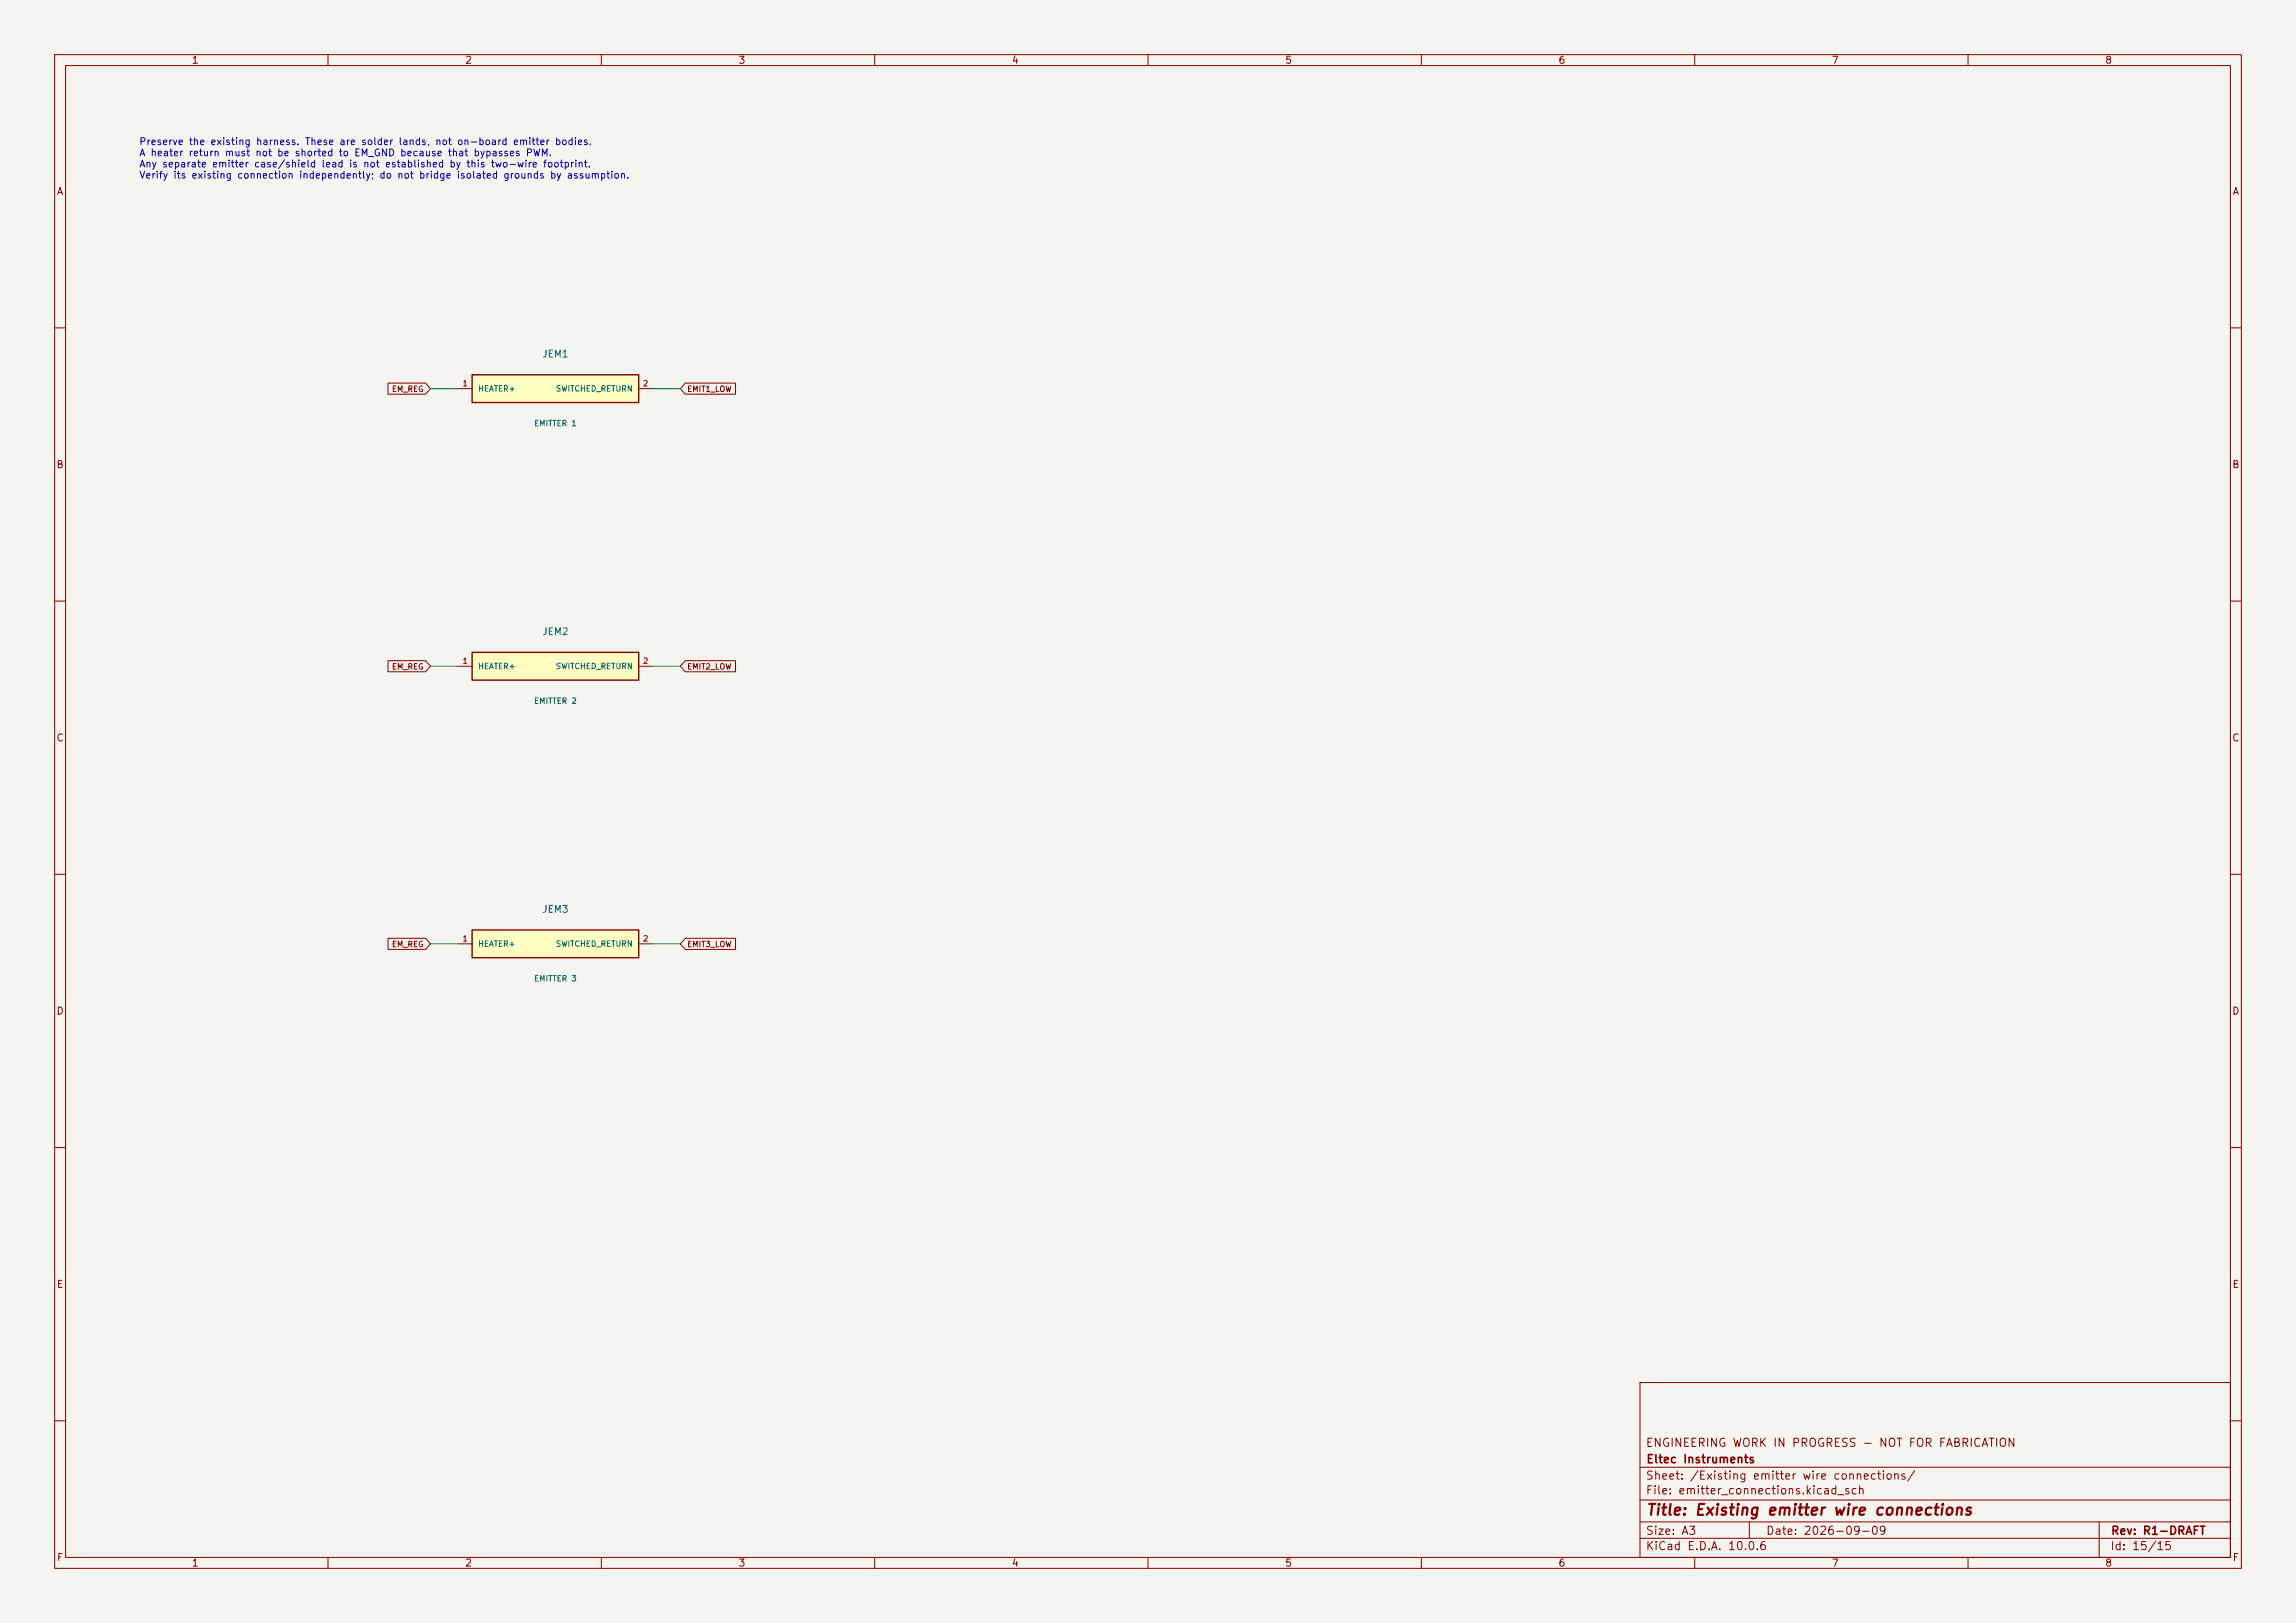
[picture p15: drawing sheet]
(kicad_sch
 (version 20260306)
 (generator "eeschema")
 (generator_version "10.0")
 (paper "A3")
 (title_block
  (title "Existing emitter wire connections")
  (date "2026-09-09")
  (rev "R1-DRAFT")
  (company "Eltec Instruments")
  (comment 1 "ENGINEERING WORK IN PROGRESS - NOT FOR FABRICATION"))
 (lib_symbols
  (symbol "Eltec_Master:Emitter_Wire_Interface"
   (pin_names
    (offset 1.016)) (exclude_from_sim no) (in_bom yes) (on_board yes)
   (in_pos_files yes)
   (duplicate_pin_numbers_are_jumpers no)
   (property "Reference" "U" (at 0 6.35 0) (show_name no) (do_not_autoplace no) (effects (font (size 1.27 1.27))))
   (property "Value" "Emitter_Wire_Interface" (at 0 -6.35 0) (show_name no) (do_not_autoplace no) (effects (font (size 1.27 1.27))))
   (property "Footprint" "" (at 0 0 0) (show_name no) (do_not_autoplace no) (hide yes) (effects (font (size 1.27 1.27))))
   (property "Datasheet" "" (at 0 0 0) (show_name no) (do_not_autoplace no) (hide yes) (effects (font (size 1.27 1.27))))
   (property "Description" "" (at 0 0 0) (show_name no) (do_not_autoplace no) (hide yes) (effects (font (size 1.27 1.27))))
   (symbol "Emitter_Wire_Interface_0_1"
    (rectangle (start -15.24 2.54) (end 15.24 -2.54) (stroke (width 0.254) (type default)) (fill (type background))))
   (symbol "Emitter_Wire_Interface_1_1"
    (pin passive line (at -17.78 0 0) (length 2.54) (name "HEATER+" (effects (font (size 1.016 1.016)))) (number "1" (effects (font (size 1.016 1.016)))))
    (pin passive line (at 17.78 0 180) (length 2.54) (name "SWITCHED_RETURN" (effects (font (size 1.016 1.016)))) (number "2" (effects (font (size 1.016 1.016))))))
   (embedded_fonts no)))
 (text "Preserve the existing harness. These are solder lands, not on-board emitter bodies.\nA heater return must not be shorted to EM_GND because that bypasses PWM.\nAny separate emitter case/shield lead is not established by this two-wire footprint.\nVerify its existing connection independently; do not bridge isolated grounds by assumption."
  (exclude_from_sim no)
  (at 25.4 25.4 0)
  (effects (font (size 1.27 1.27)) (justify left top)))
 (wire
  (pts (xy 119.38 71.12) (xy 124.46 71.12))
  (stroke (width 0) (type default)))
 (wire
  (pts (xy 83.82 172.72) (xy 78.74 172.72))
  (stroke (width 0) (type default)))
 (wire
  (pts (xy 119.38 172.72) (xy 124.46 172.72))
  (stroke (width 0) (type default)))
 (wire
  (pts (xy 119.38 121.92) (xy 124.46 121.92))
  (stroke (width 0) (type default)))
 (wire
  (pts (xy 83.82 71.12) (xy 78.74 71.12))
  (stroke (width 0) (type default)))
 (wire
  (pts (xy 83.82 121.92) (xy 78.74 121.92))
  (stroke (width 0) (type default)))
 (global_label "EMIT3_LOW"
  (shape input)
  (at 124.46 172.72 0)
  (effects (font (size 1.016 1.016)) (justify left))
  (property "Intersheetrefs" "${INTERSHEET_REFS}" (at 124.46 172.72 0) (hide yes) (show_name no) (do_not_autoplace no) (effects (font (size 1.27 1.27)))))
 (global_label "EM_REG"
  (shape input)
  (at 78.74 71.12 180)
  (effects (font (size 1.016 1.016)) (justify right))
  (property "Intersheetrefs" "${INTERSHEET_REFS}" (at 78.74 71.12 0) (hide yes) (show_name no) (do_not_autoplace no) (effects (font (size 1.27 1.27)))))
 (global_label "EMIT2_LOW"
  (shape input)
  (at 124.46 121.92 0)
  (effects (font (size 1.016 1.016)) (justify left))
  (property "Intersheetrefs" "${INTERSHEET_REFS}" (at 124.46 121.92 0) (hide yes) (show_name no) (do_not_autoplace no) (effects (font (size 1.27 1.27)))))
 (global_label "EM_REG"
  (shape input)
  (at 78.74 121.92 180)
  (effects (font (size 1.016 1.016)) (justify right))
  (property "Intersheetrefs" "${INTERSHEET_REFS}" (at 78.74 121.92 0) (hide yes) (show_name no) (do_not_autoplace no) (effects (font (size 1.27 1.27)))))
 (global_label "EM_REG"
  (shape input)
  (at 78.74 172.72 180)
  (effects (font (size 1.016 1.016)) (justify right))
  (property "Intersheetrefs" "${INTERSHEET_REFS}" (at 78.74 172.72 0) (hide yes) (show_name no) (do_not_autoplace no) (effects (font (size 1.27 1.27)))))
 (global_label "EMIT1_LOW"
  (shape input)
  (at 124.46 71.12 0)
  (effects (font (size 1.016 1.016)) (justify left))
  (property "Intersheetrefs" "${INTERSHEET_REFS}" (at 124.46 71.12 0) (hide yes) (show_name no) (do_not_autoplace no) (effects (font (size 1.27 1.27)))))
 (symbol
  (lib_id "Eltec_Master:Emitter_Wire_Interface")
  (at 101.6 121.92 0)
  (unit 1)
  (body_style 1)
  (exclude_from_sim no)
  (in_bom no)
  (on_board yes)
  (in_pos_files yes)
  (dnp no)
  (property "Reference" "JEM2" (at 101.6 115.57 0) (show_name no) (do_not_autoplace no) (effects (font (size 1.27 1.27))))
  (property "Value" "EMITTER 2" (at 101.6 128.27 0) (show_name no) (do_not_autoplace no) (effects (font (size 1.016 1.016))))
  (property "Footprint" "Eltec_Master:Emitter_Wire_Lands" (at 101.6 121.92 0) (hide yes) (show_name no) (do_not_autoplace no) (effects (font (size 1.27 1.27))))
  (property "Datasheet" "" (at 101.6 121.92 0) (hide yes) (show_name no) (do_not_autoplace no) (effects (font (size 1.27 1.27))))
  (property "Description" "Existing two wire copper lands. Pin1heaterpositive; pin2PWMreturn. No purchased connector." (at 101.6 121.92 0) (hide yes) (show_name no) (do_not_autoplace no) (effects (font (size 1.27 1.27))))
  (property "MPN" "" (at 101.6 121.92 0) (hide yes) (show_name no) (do_not_autoplace no) (effects (font (size 1.27 1.27))))
  (property "LCSC" "" (at 101.6 121.92 0) (hide yes) (show_name no) (do_not_autoplace no) (effects (font (size 1.27 1.27))))
  (property "Manufacturer" "" (at 101.6 121.92 0) (hide yes) (show_name no) (do_not_autoplace no) (effects (font (size 1.27 1.27))))
  (property "Assembly" "Populate" (at 101.6 121.92 0) (hide yes) (show_name no) (do_not_autoplace no) (effects (font (size 1.27 1.27))))
  (pin "1")
  (pin "2"))
 (symbol
  (lib_id "Eltec_Master:Emitter_Wire_Interface")
  (at 101.6 172.72 0)
  (unit 1)
  (body_style 1)
  (exclude_from_sim no)
  (in_bom no)
  (on_board yes)
  (in_pos_files yes)
  (dnp no)
  (property "Reference" "JEM3" (at 101.6 166.37 0) (show_name no) (do_not_autoplace no) (effects (font (size 1.27 1.27))))
  (property "Value" "EMITTER 3" (at 101.6 179.07 0) (show_name no) (do_not_autoplace no) (effects (font (size 1.016 1.016))))
  (property "Footprint" "Eltec_Master:Emitter_Wire_Lands" (at 101.6 172.72 0) (hide yes) (show_name no) (do_not_autoplace no) (effects (font (size 1.27 1.27))))
  (property "Datasheet" "" (at 101.6 172.72 0) (hide yes) (show_name no) (do_not_autoplace no) (effects (font (size 1.27 1.27))))
  (property "Description" "Existing two wire copper lands. Pin1heaterpositive; pin2PWMreturn. No purchased connector." (at 101.6 172.72 0) (hide yes) (show_name no) (do_not_autoplace no) (effects (font (size 1.27 1.27))))
  (property "MPN" "" (at 101.6 172.72 0) (hide yes) (show_name no) (do_not_autoplace no) (effects (font (size 1.27 1.27))))
  (property "LCSC" "" (at 101.6 172.72 0) (hide yes) (show_name no) (do_not_autoplace no) (effects (font (size 1.27 1.27))))
  (property "Manufacturer" "" (at 101.6 172.72 0) (hide yes) (show_name no) (do_not_autoplace no) (effects (font (size 1.27 1.27))))
  (property "Assembly" "Populate" (at 101.6 172.72 0) (hide yes) (show_name no) (do_not_autoplace no) (effects (font (size 1.27 1.27))))
  (pin "1")
  (pin "2"))
 (symbol
  (lib_id "Eltec_Master:Emitter_Wire_Interface")
  (at 101.6 71.12 0)
  (unit 1)
  (body_style 1)
  (exclude_from_sim no)
  (in_bom no)
  (on_board yes)
  (in_pos_files yes)
  (dnp no)
  (property "Reference" "JEM1" (at 101.6 64.77 0) (show_name no) (do_not_autoplace no) (effects (font (size 1.27 1.27))))
  (property "Value" "EMITTER 1" (at 101.6 77.47 0) (show_name no) (do_not_autoplace no) (effects (font (size 1.016 1.016))))
  (property "Footprint" "Eltec_Master:Emitter_Wire_Lands" (at 101.6 71.12 0) (hide yes) (show_name no) (do_not_autoplace no) (effects (font (size 1.27 1.27))))
  (property "Datasheet" "" (at 101.6 71.12 0) (hide yes) (show_name no) (do_not_autoplace no) (effects (font (size 1.27 1.27))))
  (property "Description" "Existing two wire copper lands. Pin1heaterpositive; pin2PWMreturn. No purchased connector." (at 101.6 71.12 0) (hide yes) (show_name no) (do_not_autoplace no) (effects (font (size 1.27 1.27))))
  (property "MPN" "" (at 101.6 71.12 0) (hide yes) (show_name no) (do_not_autoplace no) (effects (font (size 1.27 1.27))))
  (property "LCSC" "" (at 101.6 71.12 0) (hide yes) (show_name no) (do_not_autoplace no) (effects (font (size 1.27 1.27))))
  (property "Manufacturer" "" (at 101.6 71.12 0) (hide yes) (show_name no) (do_not_autoplace no) (effects (font (size 1.27 1.27))))
  (property "Assembly" "Populate" (at 101.6 71.12 0) (hide yes) (show_name no) (do_not_autoplace no) (effects (font (size 1.27 1.27))))
  (pin "1")
  (pin "2")))
